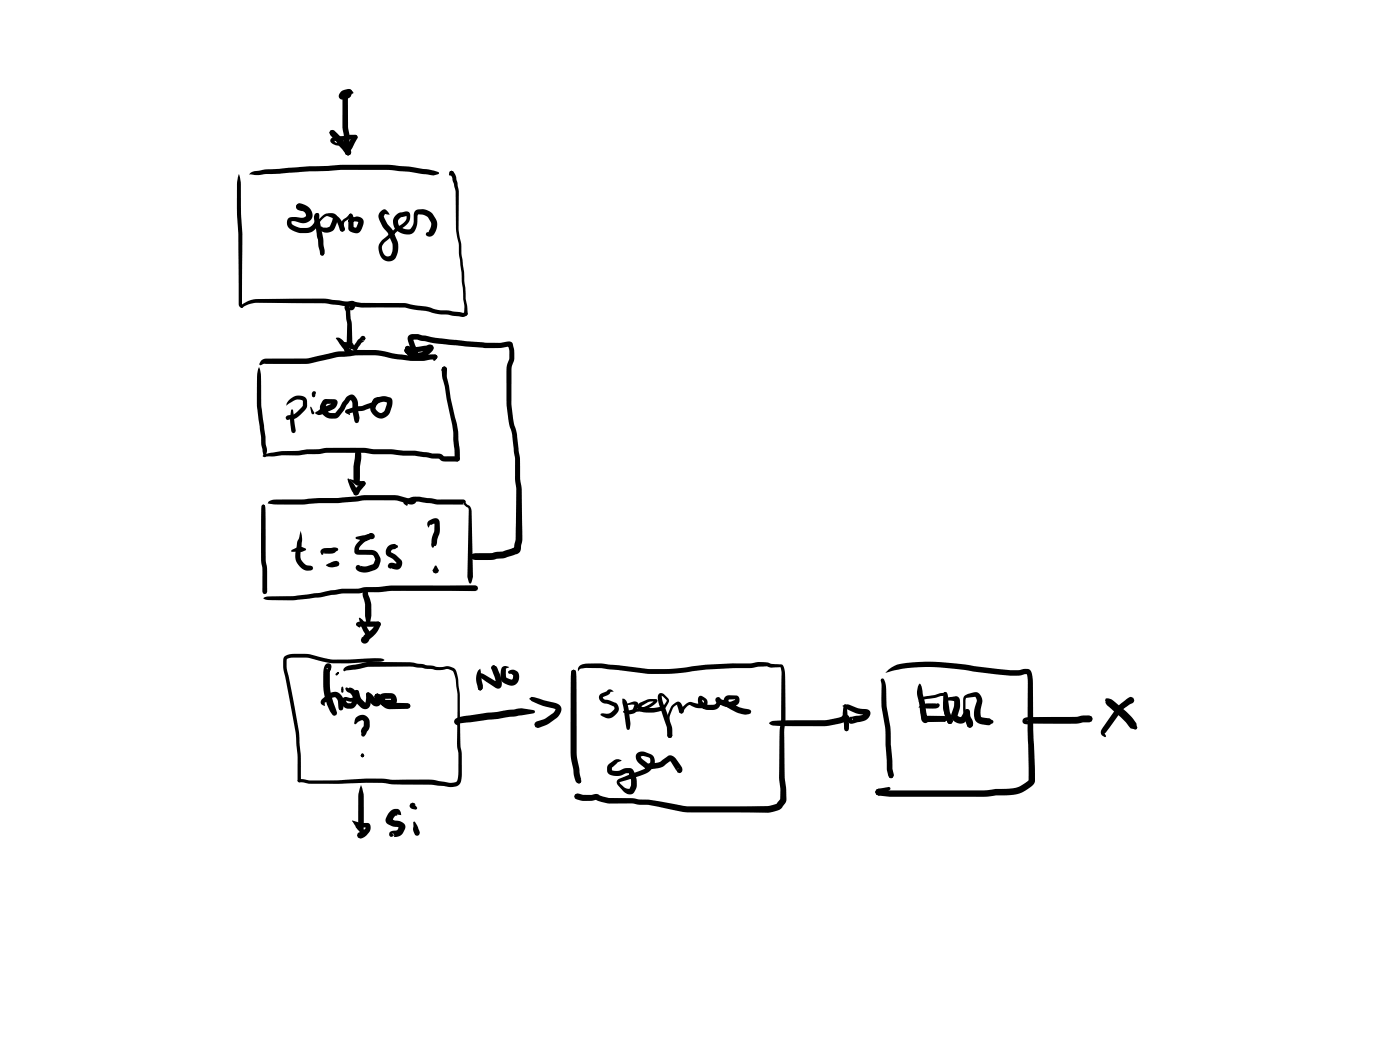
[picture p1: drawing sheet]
<svg xmlns="http://www.w3.org/2000/svg" width="285mm" height="214mm" viewBox="0 0 285 214" stroke-linecap="round" stroke-linejoin="round" font-family="sans-serif">
<g fill="#000">
<path d="M69.7 18.8l.4-.2a.86 .86 0 0 1 .7 1.3l.1 6a12.5 12.5 0 0 1 .3 4.1l-.2 .4-.4 .2-.4-.2-.2-.4a11.6 11.6 0 0 0-.3-4.1v-6.5l.4 .3-.4-.2-.1-.3zM69.5 18.6l.5-.3a1.36 1.36 0 0 1 1.6 .2v.6l-.5 .8h-.2l-.4-.1-.2-.4 .2-.4 .3-.2-.3 .2 .1-.3 .1 .2 .3 .3-.8 .2-.1 .3-.1-.3-.2-.2h.6v.5l-.7-.2-.1-.3a.8 .8 0 0 1 1.3-.2 .76 .76 0 0 1 .2 .8 .76 .76 0 0 1-.8 .5 .92 .92 0 0 1-1.2-.4 .92 .92 0 0 1 .4-1.3zM70.6 18.5l.3-.2h.4l.7 .6-.3 .2-.5-.1h.2v.3l-.1-.4 .2 .5-.2 .4-.4 .1a.82 .82 0 0 1-.6-1.1zM48.6 35.5a9 9 0 0 1 .4 3.8l.1 2.9a118.6 118.6 0 0 1 .2 13.9v5.9a.38 .38 0 0 1 0 .7 .38 .38 0 0 1-.6-.3l-.1-.4v-3.7a195 195 0 0 0-.4-16.1l.1-5.1zM50.9 35.3l1-.5 2.1-.3 9-.6 3.9-.1 2.4-.2 9.6-.1a53.4 53.4 0 0 1 10.4 1.6v.3l-.2 .1a2.92 2.92 0 0 1-2.4 0l-3.5-.5-3.9-.4h-9.9l-15.5 .9a5.4 5.4 0 0 1-2.7 0h-.5zM67.2 26.6l.5-.1 .4 .1 .2 .5-.6 .5-.6-.5zM67.2 26.6l.5-.1a10.1 10.1 0 0 1 3.1 3.2l.7 1a.7 .7 0 0 1-.6 1l-.5-.2-.1-.7v.4l-3.1-3.7-.1-.4zM67.4 28.2l.9-.4 1.7-.1 .9-.2 1.4-.1 .4 .2 .1 .3-.1 .4-.4 .1h-1.3l-.9 .2-2.1 .2v-.1l.4 .3 .8 .2 1.7 .9 .6 .9-.2 .5-.4 .1-.5-.2-.3-.9-1.1-.8-.6-.1a1.05 1.05 0 0 1-1.1-1.2zM71.9 27.7l.4-.3 .4 .2 .1 .3-.6 1.2a3.5 3.5 0 0 1-1.1 1.7l-.2-.1-.1 .2a.53 .53 0 0 1-.6-.7zM91.6 34.9l.3-.1 .4 .1 .1 .3a.86 .86 0 0 1-.9 .5zM60.5 41.6a2.36 2.36 0 0 1 2.9 3 2.16 2.16 0 0 1-2.6 .6l-.8-.2-.7 .1 .2 .5 .6 .5 1.1 .3h1.2a2.27 2.27 0 0 0 1.9-2.5l.1-.4a.56 .56 0 0 1 .6 .2 .56 .56 0 0 1 0 .6 2.76 2.76 0 0 1-2.6 3.2 4.7 4.7 0 0 1-3.6-1.1 1.3 1.3 0 0 1-.3-1.6 1.3 1.3 0 0 1 1.5-.6l1 .1a1.1 1.1 0 0 0 1.3-.4l-.3-.7-1-.5 .3-.1-.4 .1-.4-.1-.2-.5zM60.5 41.6l.4-.2 .5 .2 .2 .7-.2-.4 .5 .7-.1 .3-.3 .1-.8-.2a.75 .75 0 0 1-.4-.9z"/>
<path d="M64.2 43.5l.5-.1 .3 .3-.1 .3-.4 .1 .4-.1 .9 4.6 .3 2.6-.2 .7-.3 .2-.3-.2-.1-.3-.4-1.4v-1.4l-.9-4.3v-.4zM64.9 46.4l.6-.3 .2 .3-.6 .5-.2-.1zM65.4 44.1a2.33 2.33 0 0 1 3.1-.2 1.74 1.74 0 0 1 0 1.6l-.3 .8a1.85 1.85 0 0 1-2.2 1l-1-.4-.1-.5 1.7-.1 .5-.2 .6-1.4 .1-.3-.3-.1a1.01 1.01 0 0 0-1.2-.2l-.9 .8-.4 .7v2.3l1 3.7-.1 .3-.3 .2-.3-.2-.1-.2a7.2 7.2 0 0 0-.7-3.6v-2.7zM68.1 43.9a2.1 2.1 0 0 1 1.6 1.3l.5 1.4-.1 .4-.4 .2-.5-.4-1.2-2.8zM69.8 44.7l.8-.5a.96 .96 0 0 1 1-.6l.1 .2-.1 .3-1.5 1.2-.1 .9 .2 .4-.1 .4-.4 .2-.4-.2-.1-.4 .3-1.4zM71.1 43.6a.57 .57 0 0 1 .8 .6l.1 2.3-.1-.3 .7 .2h-.1l.5-1.2-1.6-.1-.2 .2a.48 .48 0 0 1-.2-.6 .48 .48 0 0 1 .5-.3 1.86 1.86 0 0 1 2-.1l.4 .4 .1 .5-.3 1.4a1.3 1.3 0 0 1-2.1 .7 .89 .89 0 0 1-.7-1l.1-2.1v-.2l.2 .1-.2-.3zM77.4 43.1l.5-.4a.79 .79 0 0 1 1.2 .5l.3 .5-1.1-.1h.2l-.4 .4 1.1 1.9a8.8 8.8 0 0 1 1.9 3.7 3.3 3.3 0 0 1-1.2 3.5 1.99 1.99 0 0 1-2.7-1.8 2.23 2.23 0 0 1 .9-2.7l2.5-2.2 1-.6a1.66 1.66 0 0 0 1.1-1.9l-1.1 .4a1.09 1.09 0 0 0-.4 1.6 2.18 2.18 0 0 0 2.4 .7l.6-1.2 .1-2.1 .6-.6 1.3-.1 1 .3 .8 .5 .7 1.2a2.77 2.77 0 0 1-1 3.6 .8 .8 0 0 1-1-.5l.1-.3 .5-.2 .5-1.3v-.6l-.6-1-.9-.5-1.1-.2-.2 .4v1.1a2.43 2.43 0 0 1-1.4 2.6 2.78 2.78 0 0 1-3.6-2.7 2.02 2.02 0 0 1 1.8-1.8l.7-.1a.89 .89 0 0 1 .9 .3 .89 .89 0 0 1 .1 1l-.2 .7-.5 .6-1.8 1.3-2.7 2.3a1.76 1.76 0 0 0 .6 2.9l.6-.2a3.1 3.1 0 0 0 .4-2.5l-1-2.2a6.7 6.7 0 0 1-1.8-3.3zM49.2 62.1l1.4-.8a5.9 5.9 0 0 1 2.7-.4l12.7-.1 4.2 .6h1.9a15.8 15.8 0 0 0 4.7 .3h5.6l1.8 .4 2.5 .3a12.5 12.5 0 0 0 5 .9l2.5 .4 .7-.2 .2 .1a.74 .74 0 0 1-.8 .9l-2.8-.4a14.6 14.6 0 0 1-4.9-.8l-2.5-.3-1.7-.4h-5.6a22.8 22.8 0 0 1-5.6-.3h-1.1l-4.1-.6h-10.2a14.9 14.9 0 0 0-4.4 .1l-1.7 .6a.43 .43 0 0 1-.7 0zM52.7 74.7l.2 .5a41.9 41.9 0 0 1 .3 7.6l.8 6 .1 1.6 .3 1.1-.2 1.4-.3 .2-.2-.2-.5-2.2v-1.7a45.9 45.9 0 0 1-.8-13.3zM53.2 73.4l.5-.3 .5-.1h8.1l1.5-.3a39 39 0 0 1 12.6-1.4h.6a34.7 34.7 0 0 0 9.3 1.1l1.4-.2h.9l.4 .2 .1 .3-.2 .3-.3 .2h-.9a21.1 21.1 0 0 1-8.1-.2 23.2 23.2 0 0 0-9.5-.4 10.9 10.9 0 0 0-4.1 .7l-3.4 .8h-8.8l-.8 .3-.2-.3zM68.4 68.9a1.12 1.12 0 0 1 1.4 .4l1.4 1.7h-.1a.66 .66 0 0 1 .5 1 .66 .66 0 0 1-1.1 0l-.3-.4-.1-.6-.3-.4a.64 .64 0 0 1 0-.8 .64 .64 0 0 1 .9-.1l1.8 .8 .3 .4-.1 .3-.6 .1-1.9-.9 .1-.3 .5 .7 .2 .4h.2a.41 .41 0 0 0-.6 .3 .41 .41 0 0 0 .4 .5l-.6-.3zM70.9 61.9h.5v.5h-.5z"/>
<path d="M70.5 61.7a1.07 1.07 0 0 1 1.9 .1 1.05 1.05 0 0 1-.6 1.3 1.05 1.05 0 0 1-1.4-.6 .56 .56 0 0 1 .3-.7 .56 .56 0 0 1 .8 .3l-.5 .5 .3-.2-.1-.1h.4l-.1 .1 .2-.4-.5 .2-.2 .4 .3 .7 .1 1.6 .2 .8 .1 4.1 .3 .7-.1 .4-.4 .2-.5-.2-.4-.9 .1-4-.4-2.9a1.17 1.17 0 0 1 .2-1.4zM73.5 68.6a.51 .51 0 0 1 .8 0l.1 .3-.1 .3-.3 .1-.3-.1 .3 .2 .3-.4-.1 .4-.7 .5-.8 1.2-.4 .3-.3-.2a1.52 1.52 0 0 1 .5-1.4l.3-.6 .6-.4-.1 .2zM73.7 68.6l.3-.1 .3 .1 .1 .3a.48 .48 0 0 1-.8 .1zM82.5 70.9l.4-.1 1.9-.1 2.4-.5a.83 .83 0 0 1 1 .3l.1 .3-.2 .4-.4 .2-.5-.3 .3 .2-.7 .2-3.9 .4-.4-.2-.2-.4zM82.5 71l.4-.2 .3 .2 .2 .3-.1-.1 .8 .6 .3 .4-.2 .4-.4 .2-.3-.1-.2-.3 .2 .2-.8-.6-.4-.5zM82.6 70.6l.4-.2 .3 .2 .2 .3-.1 .4 .1-.4 .5 .9-.2-.1 .4 .2 .2 .4a.73 .73 0 0 1-.7 .4 .73 .73 0 0 1-.7-.4 1.5 1.5 0 0 1-.4-1.7zM82.6 70.6l.3-.2a1.09 1.09 0 0 1 1 .7l1.3 1.1 .2 .4-.2 .4-.4 .1-.4-.1-1.2-1.1-.4-.6 .3 .1-.5-.1-.1-.4zM84.7 72.1l1.2-.4 1.3-1.1-.1 .2 .2-.4 .4-.2a.79 .79 0 0 1 .6 .7 .79 .79 0 0 1-.5 .8l-1.4 1.1-1 .3 .1-.2-.2 .3-.4 .2-.4-.2-.1-.4zM88.2 72.3l.4-.1a.63 .63 0 0 1 .4 .6 .63 .63 0 0 1-.4 .6l-.2 .1-.2-.2 .1-.5-.1 .2-.1-.3zM90.1 74.8l.3-.2 .4 .2 .1 .3-.1 .3-.6 .2-.3-.1v-.2zM91.6 34.9a.69 .69 0 0 1 1 .5l.5 1.7 .3 1.9v7.6l.2 1.7a11.5 11.5 0 0 1 .4 3.8l.5 3.3 .3 5.5 .3 1.7 .1 1.3-.1 .3-.2 .1-.3-.1-.1-.3 .1-1.6-.3-1.3-.3-5.6-.6-4a7.1 7.1 0 0 0-.3-3l-.3-1.8v-7.6l-.7-2.8-.6-1zM53.6 92.7a11.4 11.4 0 0 1 3.9-.9h.3a19.1 19.1 0 0 0 4.9-.3 10.7 10.7 0 0 0 3.6-.3l8.5 .1a17.5 17.5 0 0 0 4.9 .2l2.5 .3h2.4l3.4 .5 1.5 .1 .5 .1 .4 .4h1.2a2.84 2.84 0 0 1 1.9 .2l.1 .3-.1 .4a2.84 2.84 0 0 1-1.9 .2l-1.5-.1-.7-.5-1.6-.1-3.4-.5h-2.3a31.7 31.7 0 0 0-6.3-.3l-1.7-.3h-7.9a9.9 9.9 0 0 1-3.6 .3 20.7 20.7 0 0 1-5.3 .2l-3.7 .3-.1-.1z"/>
<path d="M58.9 81.4a2.36 2.36 0 0 1 3.5-.2l.1 .5a1.85 1.85 0 0 1-.4 1.8l-1.4 1.4-.7 .4-1.2 .1 .2-.2-.4 .3-.3-.1-.1-.4a1.18 1.18 0 0 1 1.3-.5l1-.7 1.1-1v-1.2a2.16 2.16 0 0 0-2.6 .4l-.7 .6 .1-.6zM59.3 83.5l.2-.2 .2 .2 .5 4.1-.1 .5-.3 .1-.4-.1-.1-.3-.2-1.5v-1.3zM63.1 82.9l.2-.1 .7 1.2-.1 .3-.2 .1a1.6 1.6 0 0 1-.5-1.5zM63.7 79.7l.3-.1 .3 .4-.3 .3 .2-.1-.1 .6-.2 .1a.76 .76 0 0 1-.3-1.1zM65.8 81.4l.5-.2a3.7 3.7 0 0 1 2.2 .2 1.4 1.4 0 0 1-.8 2l-2 .9a1.1 1.1 0 0 1-1.5-.2l.1-.2 1.5-1 1.7-.7 .2-.3 .3 .3h-1.7h.3l-.4 .7a1.3 1.3 0 0 0 1.3 1.2l.8-.1 .9-1 .7-1.2a2.55 2.55 0 0 1 1.6-1.5 1.87 1.87 0 0 1 1.4 1.9l.1 1.6a2.52 2.52 0 0 1 0 2.2l-.4 .2a1.17 1.17 0 0 1-.6-1.2l-.2-1.5-.1-1.4-.3-.7h.2l-.3 .2-.7 .9-.5 .9-1 1.3a2.38 2.38 0 0 1-2.7 .2 2.38 2.38 0 0 1-1.1-2.5zM70.5 83.5h.5v.5l-.3 .2-.3-.1-.1-.3zM70.5 83.5l.3-.2a6.5 6.5 0 0 1 2.7-.6l2.2-.8 .8-.6a.44 .44 0 0 0 .2 .7l-.2 1a1.23 1.23 0 0 0 1.1 1.1l.7-.6 .4-1.1 .1-.7 .4 .3-1.3-.2-1.8 .6-.2-.1-.1-.3a2.42 2.42 0 0 1 2.7-1.3l.7 .2a.71 .71 0 0 1 .7 .7v.8l-.5 1.5a2.04 2.04 0 0 1-1.9 1.3 2.04 2.04 0 0 1-1.9-1.3l-.2-.8 .3-1.2a.91 .91 0 0 1 .6-.9 .91 .91 0 0 1 1.1 .3 2.34 2.34 0 0 1-1.7 1.7 6.5 6.5 0 0 1-3.2 .8l-1.7 .4 .1-.1h-.5l-.1-.3zM70.7 97.5l.2-.1a4.3 4.3 0 0 1 1.8 2.2l-.1 .6-.4 .2a1.07 1.07 0 0 1-.8-.8zM70.4 83.6l.3-.2 .2 .1 .4 .8-.1 .2-.8-.5zM71.2 97.5l1.4 .5h1.5l.3 .4-.1 .3-.6 .2a1.78 1.78 0 0 1-1.9-.7zM72.5 91.8l.4-.1 .4 .1 .2 .5-.4 .2-.2 .4-.2-.4-.4-.2zM72.5 91.8l.4-.1a1.12 1.12 0 0 1 .7 1.3l-.3 2-.1 3.2-.1 .3a.4 .4 0 0 1-.5 .2 .4 .4 0 0 1-.3-.4l.1-.2-.4 .1a21.3 21.3 0 0 1 .3-5.9z"/>
<path d="M73.7 98.1l.3-.1 .3 .1 .1 .3-.1 .4-1 1.1-.4 .8-.4 .2-.4-.2-.2-.4 .1-.4zM90.1 74.8l.4-.2 .5 .4v1.8l.4 1.8a41.9 41.9 0 0 0 1.6 7.7l.5 4.4a7.3 7.3 0 0 1 0 3.1l-.4 .2a1.03 1.03 0 0 1-.5-1.4l-.3-4.6-1.4-6.8-.3-2.5-.6-2.1-.1-1.4 .1 .2zM53.4 102.8l.2-.1 .3 .1 .1 .3-.4 .6-.3-.6zM53.4 102.8l.2-.1 .3 .1 .2 1.3v10l.3 1.7v4.7l-.1 .3-.4 .2-.3-.2-.2-.3v-4.3a79.5 79.5 0 0 1-.1-13.1zM54.7 102.1l1-.4h1.3a51.5 51.5 0 0 0 8.2-.3h3.6l4.1-.4a12.7 12.7 0 0 1 4.1-.2h3.7l3.5 1h.3a.47 .47 0 0 1 .2 .5 .47 .47 0 0 1-.4 .3 1.91 1.91 0 0 1-1.7-.2l-2-.5h-3.6a14.3 14.3 0 0 0-4.5 .2l-3.7 .3h-3.9a48.1 48.1 0 0 1-9.5 .3l-.9-.2zM59.4 112l1-.5 .8-.1a1.34 1.34 0 0 1 1.1 .5 1.42 1.42 0 0 1-1.4 .5l-1.5-.1-.1-.1zM61.2 108.1l.3 1.7-.1 2a2.36 2.36 0 0 0 1.2 3.3l1 .2 .2 .4-.2 .3-1 .2a3.2 3.2 0 0 1-2.2-4.5l.1-1.3 .4-.9zM65.4 111.9a2.24 2.24 0 0 1 2-.3l.3-.1a.99 .99 0 0 1 1.2 .4l-.1 .2-.4 .2a1.34 1.34 0 0 1-1.3 .4h-1l-.1-.2-.2 .4h-.4l-.2-.6zM66.4 115.1l.8-.5a1.6 1.6 0 0 1 1.7-.2l.2 .4-.2 .4-.4 .2a2.27 2.27 0 0 1-2.1-.3zM72.5 109.4l2.4-.7h.8a.47 .47 0 0 0-.4 .3 .47 .47 0 0 0 .1 .5h.3l-.3 .2a4.4 4.4 0 0 0-2.3 1.9v.7l-.2-.4 2.8 .1 .6 .1 .6 .5 .5 .8 .1 .9-.5 1.3-.6 .4-1.3 .5a2.28 2.28 0 0 1-2.6-.7l-.1-.3 .2-.3 .3-.2 .4 .1 .1 .3-.1-.2 1.3 .1 1.4-.5 .4-.9-.4-.8-.3-.1-1.4-.1a2.84 2.84 0 0 1-1.9-.1 2.09 2.09 0 0 1 .8-2.7l.7-.6 .8-.5a.79 .79 0 0 1 1-.5 .79 .79 0 0 1 .6 .9l-.4 .3-1.9 .3-1.5-.3zM73.8 119.8a1 1 0 0 1 1.2 1.2l.5 1.7 .1 1.1a7.6 7.6 0 0 1-.5 3.6l-.1 .1-.3-.3a8.7 8.7 0 0 1-.4-3.9l-.5-2.1zM80.7 111l.3 .3-.3 .3v-.3v.2l-.2-.2 .2-.3v.3z"/>
<path d="M79 111.2l.4-.2a1.12 1.12 0 0 1 1.6 .3 1.19 1.19 0 0 1-1.1 .6l-.2 .2-.1 .5-.1-.2 1.2 .7a2.35 2.35 0 0 1 1.2 1.5 1.32 1.32 0 0 1-.7 1.3 1.32 1.32 0 0 1-1.5-.2h.2l-.4 .1-.4-.2-.2-.4 .2-.4 .6-.2 1.1 .2h-.2l.2-.2 .1 .1a5.7 5.7 0 0 0-2.2-1.7 1.5 1.5 0 0 1 .3-1.8zM82.3 101.9l.3-.3 1.7-.5 3.5 .4a10.3 10.3 0 0 0 4.1 .2h2.3a.51 .51 0 0 1 .6 .7l.9 .7 .3 1 .3 13.4-.3 1.1-.3 .2-.2-.2-.3-1.1 .2-13.9-.1-.3-.7-.4-.3-.5 .1 .3h-2.5a15 15 0 0 1-4.7-.3l-2.9-.3-1.4 .5-.1-.3 .2 .5-.1 .2-.7-.5-.1-.3zM87.2 106.1l.4-.2a1.13 1.13 0 0 1 1.9 .3v2.1l-.4 1.3-.2 1.2a.35 .35 0 0 1-.1 .3 .35 .35 0 0 1-.3 .1l-.2 .2a.53 .53 0 0 1-.5-.7v-.2a4 4 0 0 1 .6-2.1l.1-2 .2 .1-1.1 .3-.4 .7-.2-.8zM88.5 115.2h.4l.5 .9-.2 .5-.5 .2-.5-.2-.2-.5zM83.2 68.4l.6-.4h1.2l3.7 .8 10.2 1h3l1.9-.3a.68 .68 0 0 1 .6 .7l.1 .4a6.1 6.1 0 0 1-.3 4.3 51 51 0 0 0 .4 11l.6 2.3 .7 5.2v4.1l.3 2.2 .1 8.1a7.7 7.7 0 0 1-.2 3.2v.5a1.21 1.21 0 0 1-1.1 1.4l-2.3 .7-2.7 .4h-3.2l-.9-.3-.2-.4 .2-.4 .5-.2 3.5-.1 2.4-.3 2.6-.8-.2 .1 .3-1.8 .1-7.1v-3.1l-.2-2v-4.2l-.6-4.9-.7-2.4-.5-3.6 .1-7.9a5.2 5.2 0 0 0 .4-3.7l-.2-.7 .3 .4-1.9 .3h-2.9l-10.4-1-3.6-.8h-.9l.1-.2 1.1 3v.3l-.4 .4 .2-.5 .4 .5-.2 .4-.4 .1h-.3l.3-.5-.4 .4-.2-.3-.7-2.1-.5-1.5zM95.9 112.9l.7-.1v.3l.4 .5-.1 .2-.6-.1-.2 .1-.4-.5zM53.6 121.8l.2-.1a6 6 0 0 1 3-.3 29.6 29.6 0 0 0 6-.4l2.3-.3a31.3 31.3 0 0 1 7.8-.8l.2-.1a9.9 9.9 0 0 1 3.9-.3l2.8-.3h17l.4 .1 .1 .5-.1 .4-.4 .1h-17l-3.1 .3a10.7 10.7 0 0 0-3.7 .2 31.1 31.1 0 0 0-7.8 .8l-2.2 .3a33.6 33.6 0 0 1-7.5 .3 2.2 2.2 0 0 1-1.9-.4zM66.3 135.3a.7 .7 0 0 1 .9-.1 .7 .7 0 0 1 .2 .9l-.2 .5-.1 .1-.2-.1-.2-.5h-.2a.47 .47 0 0 0 .8 0l-.1 .6a15.7 15.7 0 0 0 1.4 8.3l-.1 .6-.4 .1h-.3a13 13 0 0 1-2-9.1l.2-.8zM72.6 126.8l.1-.1a11.6 11.6 0 0 1 4.7 0l.1 .4-.1 .3-.4 .2h-3.8l-.2-.1 .1-.4 .2 .5-.1 .2-.7-.5zM73.2 125.7a4.4 4.4 0 0 1 1.7 2.4l.3 .5 .2 .8-.2 .3-.2 .1-.4-.3-1-1.8-.5-1.8zM76.7 126.6l.3-.1 .4 .2 .1 .6a7.1 7.1 0 0 1-2.3 3l-.4 .5-.6 .2a.76 .76 0 0 1-.7-.7l.2-.5 .5-.3-.4 .2 .4-.4a5.9 5.9 0 0 0 2.5-2.7zM57.9 133.7l.5-.3a11.4 11.4 0 0 1 4.7-.2 18.4 18.4 0 0 0 8.6 1.1l5.4-.3 .7 .1 .5 .3-.8 .3-5.8 .3a19.2 19.2 0 0 1-8.8-1.1h-3.6l-.9 .3v.4a7 7 0 0 0 .4 3.1l2.1 11.3 .4 7v2.9l-.4 .4-.3-.4v-4.9l-.4-4.9-2.1-11.3a7.9 7.9 0 0 1-.4-3.9z"/>
<path d="M97.4 136.5l.4-.4 .5 3.4-.2 1-.3 .1-.4-.2-.2-.6a3.9 3.9 0 0 1 .2-3.3zM100.2 135.6l.5-.1 .4 .6-.1 .2h-.7l.2 .1-.3-.1-.2-.4zM102.3 135.8l.6-.2 .8 .2-.7 .4 .1 1.8-.1-.1 1.2 .4 .3-.8-.3-.3-.7-.1a.59 .59 0 0 1 .7-.7 1.47 1.47 0 0 1 1.4 .7 1.47 1.47 0 0 1-.1 1.6 1.64 1.64 0 0 1-2.5 .6l-.5-.3a1.6 1.6 0 0 1-.6-1.9l.1-.8zM116.4 136.5l.4-.2 .3 .2 .2 .4-.8 .7-.1-.6-.1-.2zM116.4 136.5l.4-.2 .3 .2 .3 1.2v15.9l.6 4 .4 1.1-.4-.1 .4 .4-.2 .4-.3 .1-.4-.1a3.9 3.9 0 0 1-.8-2.8l-.4-2.1-.1-1.2v-15.6zM118 135.6l.6-.3 .7-.2a16.3 16.3 0 0 1 4.4 .2l6.4 .7a36.4 36.4 0 0 0 10.7-.3 52.7 52.7 0 0 1 9.2-.6 18.1 18.1 0 0 0 4.8-.3l1.2 .1a6.7 6.7 0 0 0 3 .4h.1a1.27 1.27 0 0 1 .7 1.3l.1 9.8-.2 2.5v7.4l.4 6.5-.2 .6-.7 1-.7 .6-2.1 .5-16.4-.1-1.7-.2a43.4 43.4 0 0 0-8.7-1.4l-1-.2h-4.9l-1.9-.5-.6-.3h.1a5.5 5.5 0 0 1-2.5 .3l-1.7-.5-.2-.4 .2-.5 .4-.2 1.3 .3 1.6 .1 1.1-.2 1.2 .5 1.2 .3h4.7l1.2 .2a51.3 51.3 0 0 1 9.3 1.4l.9 .1 16.3-.1 1.8-.5 .7-.8 .1-2.1-.3-2.4 .1-9.5 .3-2.4 .1-9.3-.2-1.3h.1l-1.9 .1-1-.2-1.8 .1a13.3 13.3 0 0 1-4.8 .2 55.2 55.2 0 0 0-9.1 .8 39.1 39.1 0 0 1-10.4 .1l-6.1-.6a16.2 16.2 0 0 0-4.5-.3l-1.2 .2-.5 .5v-.7zM179.4 138.2l.3-.1 .3 .3a7.6 7.6 0 0 1 .5 3.9v1.7a29.1 29.1 0 0 1 .9 8.1l.3 4.5 .3 1.3-.2 .4-.4 .2-.3-.2-.3-.4-.2-1.1-.3-5.1a27.4 27.4 0 0 0-.8-7.9v-4.3l-.2-1zM180.9 136.4a6.7 6.7 0 0 1 4.7-1.5 49.3 49.3 0 0 1 12.7 .7l7.4 .9 1.8-.1 .9-.2a1.32 1.32 0 0 1 1.8 1.5l.2 10.9 .3 10.3a2.19 2.19 0 0 1-1.3 1.7 7.5 7.5 0 0 1-5.3 1.3h-1.3l-2.5 .3h-19.2l-2.2-.2a.82 .82 0 0 1-.7-.7l.2-.5 .6-.2 2.1 .3h19.2l2.5-.3a10.5 10.5 0 0 0 4.9-.5l1.7-1.3v.1l-.2-10.3 .1-10-.3-1.4h.2l-1.8 .4h-1.8a50.8 50.8 0 0 1-8.7-1.1 40.1 40.1 0 0 0-14.8 0l-1.9 .5zM187.1 139.4l.2-.2a4.7 4.7 0 0 1 .6 2.3l.5 1.8 .3 2.8a.57 .57 0 0 0-.5-.1 .57 .57 0 0 0-.4 .5 1.03 1.03 0 0 1 1.4-.8l3.1 .1 .4 .2 .2 .4-.2 .3-.4 .3h-3.6l.4-.4a.78 .78 0 0 1-.9 .5 .78 .78 0 0 1-.7-.7l-.4-3.3a4.8 4.8 0 0 1 0-3.7zM70.1 136l.8-.5 4.1-.7h8.5l5 .8a4.1 4.1 0 0 0 2.4 0 1.83 1.83 0 0 1 2.1 1.3l.3 1.4 .3 3.2 .1 9.9 .3 2v4.2a2.39 2.39 0 0 1-.8 2.4l-1.6 .2-3.9-.4-7.6-.1-2.4-.3-14.7 .2-2.1-.3-.3-.4a1.08 1.08 0 0 1 1.4-.2h.1a33.3 33.3 0 0 0 8.2 .1 33.7 33.7 0 0 1 8.5-.2l1.1 .2 7.9-.1 3.7 .7 1.3-.2 .3-.4 .2-.9v-4.4a10.9 10.9 0 0 1-.2-4l.1-8-.3-1.6a7.3 7.3 0 0 0-.5-3l-.7-.5-.9-.2a5.7 5.7 0 0 1-3.1 0l-4.2-.5-8.5 .1-4.9 .9-.2-.3zM65.6 142.3l.1-.1a3.8 3.8 0 0 1 2.1-1.3 1.9 1.9 0 0 1 2.2 1.9l-.1 1.4-.1 .3-.4 .2-.3-.2-.2-.3-.1-1.5-.3-.5a.63 .63 0 0 0-1-.1l-1.4 .9 .1 .7a.79 .79 0 0 1-.8-.4 .79 .79 0 0 1 .2-1zM70.4 140h.2l.4 .1a.94 .94 0 0 1 1.3 .5l.4 .7a.89 .89 0 0 1-.2 1.5l-1.2 .1-.9-.3 .4 .6h.6a2.69 2.69 0 0 0 .8-2.3h.4h-.4l.1-.3 .3-.1 .3 .1 .2 .3h-.5h.5a3.3 3.3 0 0 1-1.4 3.4 1.56 1.56 0 0 1-1.6-.3 1.56 1.56 0 0 1-.5-1.5 .89 .89 0 0 1 1-.6l.9 .2 .9-.4-.3 .2-.1 .4-.5-1-.7-.4a.85 .85 0 0 1-.4-.9z"/>
<path d="M72.5 146.1a1.57 1.57 0 0 1 1.7-.5 1.57 1.57 0 0 1 1.1 1.4l-.1 1.2-.7 1.3a.47 .47 0 0 1-.5 .4 .47 .47 0 0 1-.4-.5 1.44 1.44 0 0 1 .4-1.5l.1-.9-.2-.3a.45 .45 0 0 0-.7 .1l-.9 .7-.1-.1v-.8zM72.3 140.6l.3-.1 .3 .1 .6 1.5 .9 1-.1 .1a2.51 2.51 0 0 0 .2-1.8l.1-.3 .4-.2 .3 .2 .1 1.3a1.38 1.38 0 0 1-1.1 2 3.2 3.2 0 0 1-2.2-3.4zM73.5 159.8a8.7 8.7 0 0 1 .6 4.6l-.1 4.5a.5 .5 0 0 1-.4 .5 .5 .5 0 0 1-.5-.3l-.7-.8 .2-.2 .9 .6h-.2l-.3 .2-.1-2.8a21.7 21.7 0 0 1 .3-5.5zM74.6 141.1l.4-.2 .8 .6 1 1-.3 .1-.1 .2v-.7l.1 .2-.3-.5 .2-.4 .4-.2 .6 .3a2.01 2.01 0 0 1-.2 2.2 1.48 1.48 0 0 1-2-.8 1.61 1.61 0 0 1-.6-1.8zM76.4 141.4l.4-.2v.6v-.6l.5 .2 .1 .4-.1 .4-.5 .2v-.6v.6l-.4-.2-.2-.4zM76.4 141.4l.4-.2 .5 .2 1.2 1.1h1.2l-.1 .1v-.4l-1.4 .2v-.2l.9 .8 3.9 .2 .4 .1 .2 .4-.2 .5-.4 .1-3.7 .1-1.1-.4a2.19 2.19 0 0 1-1.2-1.8l.2-.6 .5-.3 1.9-.2a1.34 1.34 0 0 1 1.2 1.5 1.34 1.34 0 0 1-1.4 1.2h-1l-.8-.3-1.2-1.3-.2-.4zM92.7 146.4a5.2 5.2 0 0 1 2.8-.7l10.7-1.5 2.4 .4 .3 .3-.3 .3-7.2 1.2-8 .9v-.4l.3 .6-.1 .2-.2 .1-.7-.3a.69 .69 0 0 1 0-1.1zM97.4 137.2a.89 .89 0 0 1 1.1 .1l3 1.8-.4 .1-.1 .2a7.2 7.2 0 0 0-.9-3l-.1-.5 .2-.3 .3-.2 .5 .2a6.1 6.1 0 0 1 1 4.2 .78 .78 0 0 1-1.2 .2l-2.8-1.9-.3-.3 .1-.1-.1 .8 .5 1.6-.1 .3-.3 .2-.3-.1-.2-.3-.1-1.8 .1-.8zM107.9 142.1l.6-.2 2.5 .7a6.3 6.3 0 0 1 2.8 .8 1.5 1.5 0 0 1-.1 2.4l-.9 .8a7.6 7.6 0 0 1-3.1 1.6l-.7-.2-.2-.5 .1-.4 .4-.2a6.9 6.9 0 0 0 3.3-1.7l.5-.8-.4-.2a13.5 13.5 0 0 1-4.6-1.5h.1a.37 .37 0 0 1-.3-.6zM117.8 158.3h.2a.71 .71 0 0 1-.1 1.2l-.4-.1-.1-.4zM122.2 141.4l1.1-.5a1.18 1.18 0 0 1 1.3-.4l.4 .3-.7 .1-.3 .5-1.3 .6 .4 .4 .9 .2 1.1 .4a1.34 1.34 0 0 1 .5 2.2 1.97 1.97 0 0 1-2.3 .9l-1-.4v-.4h1.8l1-1-.1-.5 .1 .1-1.2-.5a2.03 2.03 0 0 1-1.8-.9l-.2-.6zM123.9 155.6l1.5-1h.5l.6 .2v.1l-.7 .3-1.1 1-.1 .6a2.97 2.97 0 0 0 2.7-.4h.3a1.16 1.16 0 0 1 1.5 .8l.4 1a2.94 2.94 0 0 1-.9 3.5h-.5l-.7-.2-1.5-1.5a.82 .82 0 0 1-.3-.9 .82 .82 0 0 1 .6-.6l4.7-1.8a1.88 1.88 0 0 0 1.4-2.3l-1.3-.5-.6 .2 .1-.1 .2 .5 1.2 1 2.4-.3 1.5-1.2a1.2 1.2 0 0 1 1.8 .5l1.3 1.8a.75 .75 0 0 1-.6 1.1l-.4-.1-.1-.4 .1-.3 .3-.2-.3 .2-.2 .3-1.3-2 .2-.1-1.4 1.1a5.1 5.1 0 0 1-3.5 .6l-.4-.1-1.3-1.1a1.22 1.22 0 0 1-.6-1.3 1.22 1.22 0 0 1 1.1-1l.7 .1 1.3 .4a1.92 1.92 0 0 1 0 3.2l-1.2 .9-5.2 1.6 1 1.1 1.2 .3-.2 .1 .4-.8v-1.1l-.5-1.4h.2h-.7a3.3 3.3 0 0 1-3.7 0l-.2-1.1z"/>
<path d="M126.7 142.3a.98 .98 0 0 1 1.1 1.1l.3 1.8a6.1 6.1 0 0 1 .2 3.1l-.2 .2-.2 .1-.4-.3zM127 144.7l1.5-.1a7.8 7.8 0 0 0 4.8-2l.2 .2h-1l-.6 .2-1.2 .7v.3a7.7 7.7 0 0 0 3.7-.1 1.67 1.67 0 0 0 1.4-1.2l-.8-.9-.4-.1 .4 1.5 1.8 5 .1 1.5-.2 .4-.3 .2-.4-.2-.1-.4-.1-1.5-1.6-4.7-.2-1.1a.81 .81 0 0 1 0-1 .81 .81 0 0 1 .9-.2l1.3 1.2a2.75 2.75 0 0 1-1.8 2.4 5.5 5.5 0 0 1-4.3-.2 1 1 0 0 1 .4-1.6l1.5-.6 1.5-.1a.43 .43 0 0 1 .4 .4 .43 .43 0 0 1-.4 .5 8.4 8.4 0 0 1-5.2 1.9h-1.2h-.1zM127.6 143.3l1-.3a.92 .92 0 0 1 1.2 0 .92 .92 0 0 1 0 1.3 1.85 1.85 0 0 1-2.7 .8h-.1a.37 .37 0 0 1 .2-.4 .37 .37 0 0 1 .4 .1 1.09 1.09 0 0 0 1.5-1l.1-.2-.2-.1-1.4 .1-.1-.2zM136.8 143.6l.5-.3a.87 .87 0 0 1 .9-.4 .87 .87 0 0 1 .7 .7l.3 1.1-.1-.2 .1 .3-.1 .3-.4 .2-.4-.3-.4-1.3 .1-.3-.7 .5-.4 .4a5 5 0 0 0-.5 3.7l.5 1.8-.2 .3-.3 .1-.5-.3-.1-2.4a5.6 5.6 0 0 1 .8-3.6zM138.4 144.5l.3-.2-.3 .2a3.4 3.4 0 0 1 2.3-1.6l1.2 .4h1.2a.41 .41 0 0 0 .1-.7l-.6-.3 .3-.1a1.22 1.22 0 0 0 1.1 1.3l1.6-.1 .4-.5v-.5a.35 .35 0 0 0 .4 .4 .35 .35 0 0 0 .2-.6l1.3 .6 .6 .1 1.1-.3 .1-.3 .1 .1h-1.4l-.1 .4 .1 .1a12.1 12.1 0 0 0 4.4 1.7l.2 .3-.2 .4-.3 .1a6.3 6.3 0 0 1-4.8-1.7 1.25 1.25 0 0 1-.3-1.3 1.25 1.25 0 0 1 1-.8h1.6a1.09 1.09 0 0 1 .1 1.9l-.8 .4a3.5 3.5 0 0 1-3-.6 .68 .68 0 0 1-.7-.7 .68 .68 0 0 1 .7-.7l.4 .4v.6a1.47 1.47 0 0 1-1.6 1.7l-1.2-.1a1.83 1.83 0 0 1-1.5-2.8h.4l.7 .4a1.15 1.15 0 0 1 .5 1.2 1.15 1.15 0 0 1-.9 .9 3.8 3.8 0 0 1-2.5-.6l-.2-.1-.5 .3-1 1.4-.5-.1-.1-.3zM156.7 147.1l.4-.3a97.2 97.2 0 0 1 11-.2l4-.8a.44 .44 0 0 0-.4 .4 .44 .44 0 0 0 .5 .4l-.7-.1-.1-.4a.8 .8 0 0 1 1-.6 .78 .78 0 0 1 .5 1 .78 .78 0 0 1-1 .5l-.5 .2a15.9 15.9 0 0 1-5 .7 56.5 56.5 0 0 1-9.3-.2l-.5-.4zM171.5 143.7a1.84 1.84 0 0 1 2.1 .1l1.3 .4 1.4 .2a.99 .99 0 0 1 .9 .7 .99 .99 0 0 1-.4 1.1l-.8 .5-1.4 .3a1.72 1.72 0 0 1-1.9 0 .7 .7 0 0 1 0-.7 .7 .7 0 0 1 .7-.3l.1 .6v-.4l-.3-.2 2.3-.4 .6-.5 .2 .4-2.2-.3-1.8-.8zM171.9 143.4l.2-.1a5.9 5.9 0 0 1 .5 3.1l.1 .1a3.7 3.7 0 0 1 0 2.3l-.3 .1-.4-.1-.2-1.3a7.2 7.2 0 0 1 .1-4.1zM181.3 157.2h.3l.3 .7-.1 .4-.4 .2-.3-.2-.2-.4zM187 144a3.1 3.1 0 0 1 2.8-.8h1.1l.3 .1a.75 .75 0 0 1-.8 1h-1.7zM187.3 142.3l.9-.5 2.1-.3 2.1-.6 .3 .1 .1 .2-.1 .3-.4 .1-4.4 .9-.9 .4zM191.6 146.1l1-.1 .2 .4-.1 .3-.4 .2-.3-.1h.2l-.6-.6z"/>
<path d="M192.2 141a.67 .67 0 0 1 .8 .8l.4 3.2 .4 1a.89 .89 0 0 1-.4 1.4l-.4-.2-.8-1.9-.2-2.7 .1-1.2 .1 .1-.1-.3zM192.4 142.3l.6-.3 1.4-.2a.89 .89 0 0 1 1.1 1.1v1.1l-.6 1.8v-.1l.8 .3-.1 .1 .8-1.4 .5-.3 .4 .1 .2 .4-.6 1.5a1.66 1.66 0 0 1-2.9 .2 1.15 1.15 0 0 1-.3-1.1l.5-1.7 .1-1.1 .3 .1-1.4-.2a.65 .65 0 0 0-.7 .6 4.6 4.6 0 0 0 1.2 3.3l-.1-.2 .4 .5-.2 .4-.7 .1a7.6 7.6 0 0 1-1.1-4.3zM193 146.4l.4-.1 .4 .1 .2 .4-.2 .5-.4 .1-.4-.2-.2-.4zM196.4 141.7l.7-.4 1.1-.3a1.61 1.61 0 0 1 1.8 1.9l-.4 2.2 .2 .9 .3 .1a2.6 2.6 0 0 1 2.1 .6l.1 .3a1.58 1.58 0 0 1-1.4 .6l-1-.1a1.87 1.87 0 0 1-1.6-2.4l.6-2.4-.2-.8-2 .2-.1 .5a6.3 6.3 0 0 0 1.2 4.6l-.2-.2 .3 .2 .1 .4-.1 .4-.4 .2-.5-.3-.7-2.2-.2-1v-2.3zM196.5 144.5l.4-.1 .4 .1 .3 1.4 .5 1.1a.75 .75 0 0 1-.2 .9 .75 .75 0 0 1-.8 .1l-.3-.8a2.7 2.7 0 0 1-.3-2.7zM208.3 146.4a1.9 1.9 0 0 1 1.6-.4h9.2l1.5-.3h1.2l.5 .2 .2 .5-.2 .5-.5 .2-1.8 .1a79.1 79.1 0 0 1-10.1 .1h-.8a.44 .44 0 0 0 0-.7l.6 .7-.2 .2h-.7a.65 .65 0 0 1-.6-.4 .65 .65 0 0 1 .1-.7zM227.7 143.8l2.2-1.8 .4-.1 .4 .2 .2 .5a1.34 1.34 0 0 1-1 .9l-1.7 1.4-3.3 4.4 .2 .4a.2 .2 0 0 1 0 .3 .2 .2 0 0 1-.2 0l-.4-.2a.95 .95 0 0 1-.2-1.3zM225.1 142.2a2.1 2.1 0 0 1 2.1 .9l2.9 2.5a5.2 5.2 0 0 1 1.5 2.5l-.2 .3-.3 .2-.3-.2a1.92 1.92 0 0 1-1.4-1.1l-1.3-1.3-2.7-2.4a1.22 1.22 0 0 1-.3-1.4zM71.7 167.1h.1a4.2 4.2 0 0 1 2.3 2.1l-.3 .3a3 3 0 0 1-1.6-1.6zM71.7 167.1l2.1 .5a1.33 1.33 0 0 1 1.6 .4v1l-.8 1.1-1 .6-.7-.2-.2-.4 .2-.5 .9-.4 .6-.5 .1-.4 .3 .2h-.2a2.62 2.62 0 0 1-2.1-.7zM73.2 168.9h.7l.2 .3-.1 .2-.3 .1-.4-.2-.2-.3zM79.4 165.3a1.27 1.27 0 0 1 2.2 .2l.1 .5-.8-.2v.3h-.4l-.7 1-.2-.4 .6 .3a2.35 2.35 0 0 1 2.3 1.2v.5l-.4 .8a1.9 1.9 0 0 1-1.9 .9 .43 .43 0 0 0-.3-.7l.2 .2a.44 .44 0 0 1-.4 .5 .44 .44 0 0 1-.5-.5 1.11 1.11 0 0 1 1.5-.8l.2-.2 .4-.6 .1 .3-.3-.2a3.1 3.1 0 0 1-2.6-1.1 2.75 2.75 0 0 1 .9-2z"/>
<path d="M83.6 163.6l.4-.2 .5 .2 .2 .4-.2-.1 .5 .6-.1 .2-.4 .1-.9-.3-.2-.4zM84.1 167.4l.2-.2 .2 .2 .6 1 .4 1.2-.2 .4-.4 .2-.4-.2-.2-.4a1.57 1.57 0 0 1-.1-1.4zM178.5 160.7l2.5-.5 .3 .4-.2 .3-2.2 1.1-.5-.2-.2-.5z"/>
<circle cx="70.9" cy="31" r=".62"/>
<circle cx="82.9" cy="71.4" r=".54"/>
<circle cx="90.5" cy="75.1" r=".5"/>
<circle cx="74" cy="98.4" r=".45"/>
<circle cx="100.5" cy="136" r=".51"/>
<circle cx="97.8" cy="140.1" r=".47"/>
<circle cx="136.4" cy="149.8" r=".49"/>
<circle cx="192.3" cy="146.4" r=".56"/>
<circle cx="197.5" cy="147.6" r=".59"/>
<circle cx="178.9" cy="161.3" r=".69"/>
</g>
<g fill="#000">
<path d="M68.4 137.1l.3-.2a.2 .2 0 0 1 .3 0 .2 .2 0 0 1 0 .3l-.5 .3-.2-.2z" fill-rule="evenodd"/>
<path d="M69.5 139.9l.2-.1 .2 .1-.2 .2z" fill-rule="evenodd"/>
<path d="M69.5 139.9h.4l-.1 .7-.3-.1z" fill-rule="evenodd"/>
<path d="M69.5 140.2h.3l.1 .2v.4l-.2 .3-.2-.3z" fill-rule="evenodd"/>
<path d="M73.5 153.7h.6v.4l-.3 .1-.3-.1z" fill-rule="evenodd"/>
<circle cx="68.8" cy="137" r=".2"/>
<circle cx="73.8" cy="153.8" r=".37"/>
<circle cx="73.8" cy="153.7" r=".28"/>
</g>
</svg>
